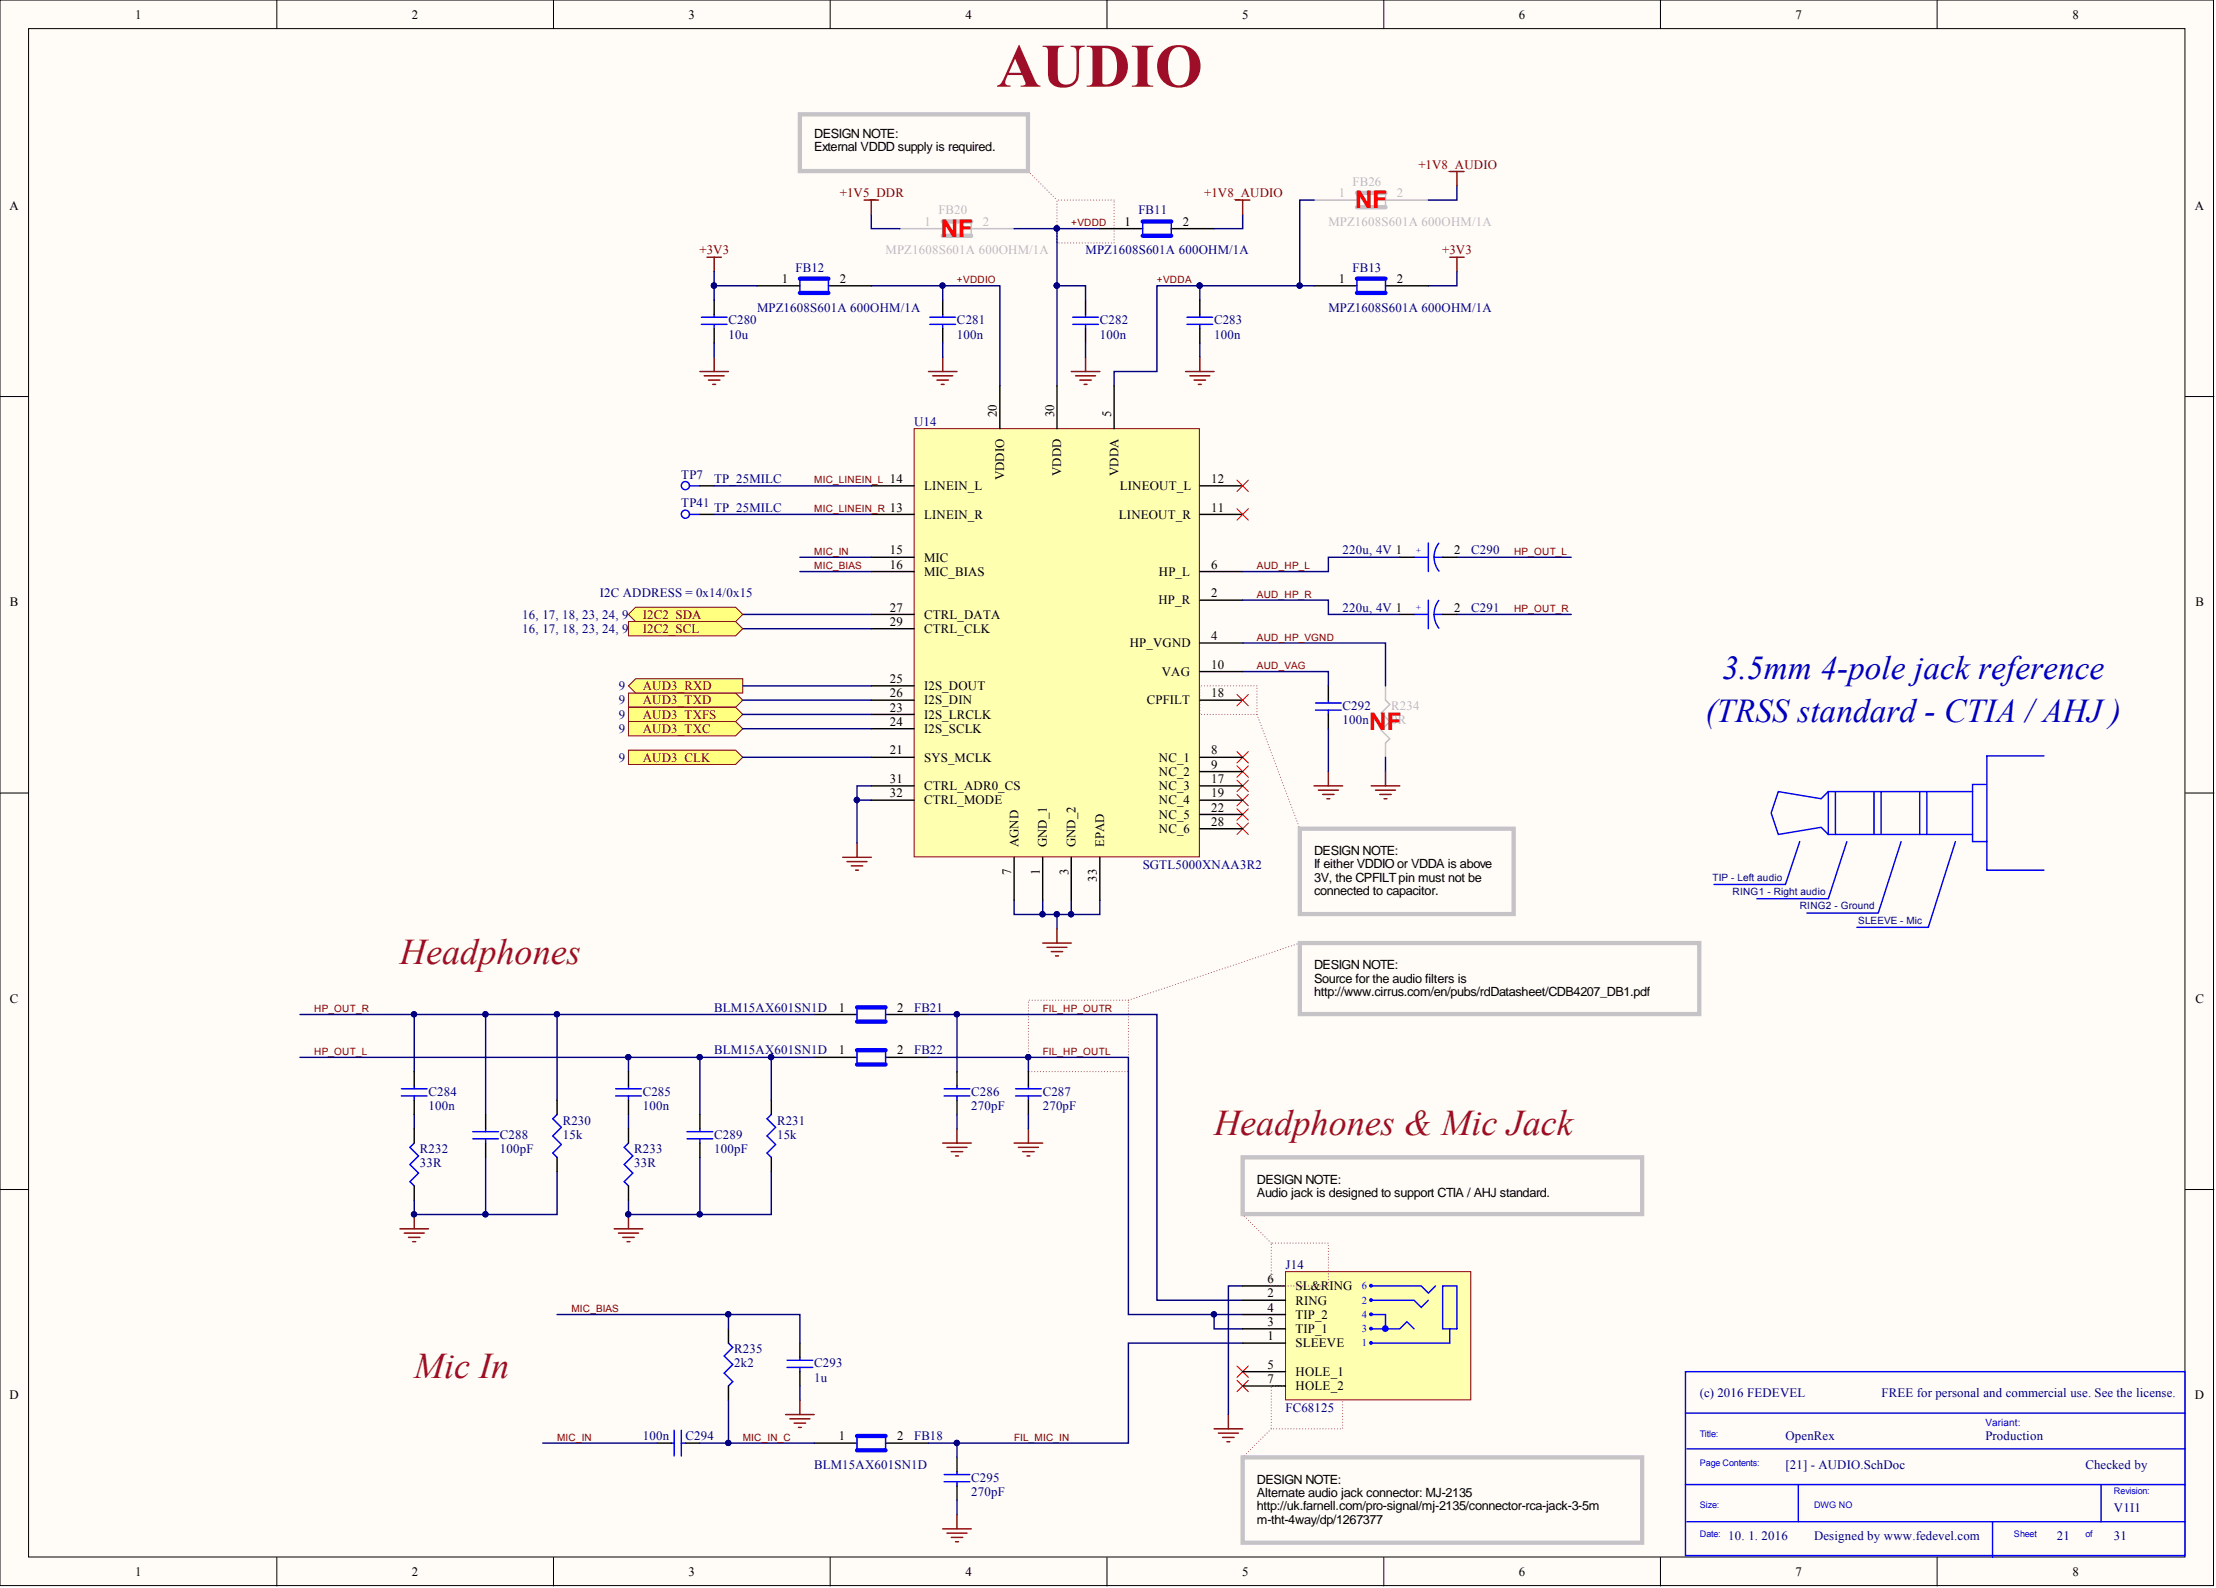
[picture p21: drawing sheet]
<svg xmlns="http://www.w3.org/2000/svg" width="393mm" height="282mm" viewBox="0 0 393 282" stroke-linecap="round" stroke-linejoin="round" font-family="sans-serif">
<defs><g id="words">
<text font-size="11" fill="#9e0e29" x="176.9" y="15.4">AUDIO</text>
<g font-size="6.4" fill="#9e0e29">
<text x="71" y="171.1">Headphones</text>
<text x="215.5" y="201.5">Headphones &amp; Mic Jack</text>
<text x="73.5" y="244.7">Mic In</text>
</g>
<g font-size="5.9" fill="#0000bf">
<text x="305.7" y="120.5">3.5mm 4-pole jack reference</text>
<text x="302.7" y="128.1">(TRSS standard - CTIA / AHJ )</text>
</g>
<g font-size="4.3" fill="#f00">
<text x="240.5" y="36.9">NF</text>
<text x="167" y="42">NF</text>
<text x="243.1" y="129.5">NF</text>
</g>
<g font-size="2.3">
<text x="24" y="3.3">1</text>
<text x="73.1" y="3.3">2</text>
<text x="122.2" y="3.3">3</text>
<text x="171.4" y="3.3">4</text>
<text x="220.5" y="3.3">5</text>
<text x="269.6" y="3.3">6</text>
<text x="318.7" y="3.3">7</text>
<text x="367.9" y="3.3">8</text>
<text x="144.5" y="24.5">DESIGN NOTE:</text>
<text x="144.5" y="26.8">External VDDD supply is required.</text>
<text x="1.7" y="37.2">A</text>
<text x="199.6" y="40.1">1</text>
<text x="209.9" y="40.1">2</text>
<text x="389.6" y="37.2">A</text>
<text x="138.8" y="50.2">1</text>
<text x="149.1" y="50.2">2</text>
<text x="237.6" y="50.2">1</text>
<text x="248" y="50.2">2</text>
<text x="177" y="74.1" transform="rotate(-90 177 74.1)">20</text>
<text x="187.1" y="74.1" transform="rotate(-90 187.1 74.1)">30</text>
<text x="197.3" y="74.1" transform="rotate(-90 197.3 74.1)">5</text>
<text x="158" y="85.7">14</text>
<text x="164" y="87">LINEIN_L</text>
<text x="178.2" y="85.2" transform="rotate(-90 178.2 85.2)">VDDIO</text>
<text x="188.4" y="84.5" transform="rotate(-90 188.4 84.5)">VDDD</text>
<text x="198.5" y="84.5" transform="rotate(-90 198.5 84.5)">VDDA</text>
<text x="198.8" y="87">LINEOUT_L</text>
<text x="215" y="85.7">12</text>
<text x="158" y="90.8">13</text>
<text x="164" y="92.1">LINEIN_R</text>
<text x="198.6" y="92.1">LINEOUT_R</text>
<text x="215" y="90.8">11</text>
<text x="158" y="98.4">15</text>
<text x="158" y="100.9">16</text>
<text x="164" y="99.7">MIC</text>
<text x="215" y="100.9">6</text>
<text x="258.1" y="98.4">2</text>
<text x="1.8" y="107.6">B</text>
<text x="164" y="102.2">MIC_BIAS</text>
<text x="205.6" y="107.3">HP_R</text>
<text x="205.7" y="102.2">HP_L</text>
<text x="215" y="106">2</text>
<text x="389.7" y="107.6">B</text>
<text x="158" y="108.6">27</text>
<text x="158" y="111.1">29</text>
<text x="164" y="109.8">CTRL_DATA</text>
<text x="164" y="112.4">CTRL_CLK</text>
<text x="215" y="113.6">4</text>
<text x="258.1" y="108.6">2</text>
<text x="200.5" y="114.9">HP_VGND</text>
<text x="206.2" y="120">VAG</text>
<text x="215" y="118.7">10</text>
<text x="158" y="121.2">25</text>
<text x="158" y="123.8">26</text>
<text x="164" y="122.5">I2S_DOUT</text>
<text x="164" y="125">I2S_DIN</text>
<text x="203.6" y="125">CPFILT</text>
<text x="215" y="123.8">18</text>
<text x="158" y="126.3">23</text>
<text x="158" y="128.8">24</text>
<text x="164" y="127.6">I2S_LRCLK</text>
<text x="164" y="130.1">I2S_SCLK</text>
<text x="158" y="133.9">21</text>
<text x="164" y="135.2">SYS_MCLK</text>
<text x="205.7" y="135.2">NC_1</text>
<text x="205.7" y="137.7">NC_2</text>
<text x="215" y="133.9">8</text>
<text x="215" y="136.5">9</text>
<text x="158" y="139">31</text>
<text x="158" y="141.5">32</text>
<text x="164" y="140.3">CTRL_ADR0_CS</text>
<text x="164" y="142.8">CTRL_MODE</text>
<text x="205.7" y="140.3">NC_3</text>
<text x="205.7" y="142.8">NC_4</text>
<text x="215" y="139">17</text>
<text x="215" y="141.5">19</text>
<text x="205.7" y="145.3">NC_5</text>
<text x="205.7" y="147.9">NC_6</text>
<text x="215" y="144.1">22</text>
<text x="215" y="146.6">28</text>
<text x="179.5" y="155.4" transform="rotate(-90 179.5 155.4)">7</text>
<text x="180.8" y="150.4" transform="rotate(-90 180.8 150.4)">AGND</text>
<text x="184.6" y="155.4" transform="rotate(-90 184.6 155.4)">1</text>
<text x="185.8" y="150.4" transform="rotate(-90 185.8 150.4)">GND_1</text>
<text x="189.6" y="155.4" transform="rotate(-90 189.6 155.4)">3</text>
<text x="190.9" y="150.4" transform="rotate(-90 190.9 150.4)">GND_2</text>
<text x="196" y="150.4" transform="rotate(-90 196 150.4)">EPAD</text>
<text x="233.3" y="151.8">DESIGN NOTE:</text>
<text x="233.3" y="154.1">If either VDDIO or VDDA is above</text>
<text x="194.7" y="156.5" transform="rotate(-90 194.7 156.5)">33</text>
<text x="233.3" y="156.5">3V, the CPFILT pin must not be</text>
<text x="233.3" y="158.9">connected to capacitor.</text>
<text x="233.3" y="172.1">DESIGN NOTE:</text>
<text x="1.8" y="178">C</text>
<text x="148.9" y="179.6">1</text>
<text x="159.2" y="179.6">2</text>
<text x="233.3" y="174.4">Source for the audio filters is</text>
<text x="233.3" y="176.8">http://www.cirrus.com/en/pubs/rdDatasheet/CDB4207_DB1.pdf</text>
<text x="389.7" y="178">C</text>
<text x="148.9" y="187.2">1</text>
<text x="159.2" y="187.2">2</text>
<text x="223.1" y="210.1">DESIGN NOTE:</text>
<text x="223.1" y="212.5">Audio jack is designed to support CTIA / AHJ standard.</text>
<text x="225" y="227.8">6</text>
<text x="225" y="230.3">2</text>
<text x="225" y="232.8">4</text>
<text x="230" y="231.6">RING</text>
<text x="230" y="229">SL&amp;RING</text>
<text x="225" y="237.9">1</text>
<text x="225" y="235.4">3</text>
<text x="230" y="239.2">SLEEVE</text>
<text x="230" y="236.6">TIP_1</text>
<text x="230" y="234.1">TIP_2</text>
<text x="225" y="243">5</text>
<text x="225" y="245.5">7</text>
<text x="230" y="244.2">HOLE_1</text>
<text x="1.7" y="248.4">D</text>
<text x="230" y="246.8">HOLE_2</text>
<text x="389.6" y="248.4">D</text>
<text x="148.9" y="255.6">1</text>
<text x="159.2" y="255.6">2</text>
<text x="223.1" y="263.4">DESIGN NOTE:</text>
<text x="223.1" y="265.7">Alternate audio jack connector: MJ-2135</text>
<text x="223.1" y="268.1">http://uk.farnell.com/pro-signal/mj-2135/connector-rca-jack-3-5m</text>
<text x="223.1" y="270.5">m-tht-4way/dp/1267377</text>
<text x="24" y="279.7">1</text>
<text x="73.1" y="279.7">2</text>
<text x="122.2" y="279.7">3</text>
<text x="171.4" y="279.7">4</text>
<text x="220.5" y="279.7">5</text>
<text x="269.6" y="279.7">6</text>
<text x="318.7" y="279.7">7</text>
<text x="367.9" y="279.7">8</text>
</g>
<g font-size="2.3" fill="#800000">
<text x="251.8" y="29.9">+1V8_AUDIO</text>
<text x="149.1" y="35">+1V5_DDR</text>
<text x="213.7" y="35">+1V8_AUDIO</text>
<text x="124.1" y="45.2">+3V3</text>
<text x="256" y="45.2">+3V3</text>
<text x="114.1" y="112.4">I2C2_SCL</text>
<text x="114.1" y="109.8">I2C2_SDA</text>
<text x="114.1" y="125">AUD3_TXD</text>
<text x="114.1" y="122.5">AUD3_RXD</text>
<text x="114.1" y="130.1">AUD3_TXC</text>
<text x="114.1" y="127.6">AUD3_TXFS</text>
<text x="114.1" y="135.2">AUD3_CLK</text>
</g>
<g font-size="2.3" fill="#bfbebc">
<text x="237.6" y="35">1</text>
<text x="240.1" y="33">FB26</text>
<text x="248" y="35">2</text>
<text x="164.1" y="40.1">1</text>
<text x="166.6" y="38">FB20</text>
<text x="174.4" y="40.1">2</text>
<text x="235.8" y="40.1">MPZ1608S601A 600OHM/1A</text>
<text x="157.2" y="45.2">MPZ1608S601A 600OHM/1A</text>
<text x="246.9" y="126.1">R234</text>
<text x="246.9" y="128.6">0R</text>
</g>
<g font-size="2.3" fill="#000080">
<text x="202.1" y="38">FB11</text>
<text x="192.7" y="45.2">MPZ1608S601A 600OHM/1A</text>
<text x="141.2" y="48.2">FB12</text>
<text x="240.1" y="48.2">FB13</text>
<text x="129.3" y="57.6">C280</text>
<text x="134.4" y="55.3">MPZ1608S601A 600OHM/1A</text>
<text x="169.9" y="57.6">C281</text>
<text x="195.2" y="57.6">C282</text>
<text x="215.5" y="57.6">C283</text>
<text x="235.8" y="55.3">MPZ1608S601A 600OHM/1A</text>
<text x="129.3" y="60.1">10u</text>
<text x="169.9" y="60.1">100n</text>
<text x="195.2" y="60.1">100n</text>
<text x="215.5" y="60.1">100n</text>
<text x="162.3" y="75.6">U14</text>
<text x="120.9" y="85">TP7</text>
<text x="126.8" y="85.7">TP_25MILC</text>
<text x="120.9" y="90">TP41</text>
<text x="126.8" y="90.8">TP_25MILC</text>
<text x="238.3" y="98.4">220u, 4V 1</text>
<text x="261.1" y="98.4">C290</text>
<text x="106.5" y="106">I2C ADDRESS = 0x14/0x15</text>
<text x="92.7" y="112.4">16, 17, 18, 23, 24, 9</text>
<text x="92.7" y="109.8">16, 17, 18, 23, 24, 9</text>
<text x="238.3" y="108.6">220u, 4V 1</text>
<text x="261.1" y="108.6">C291</text>
<text x="109.9" y="125">9</text>
<text x="109.9" y="122.5">9</text>
<text x="109.9" y="130.1">9</text>
<text x="109.9" y="127.6">9</text>
<text x="238.3" y="126.1">C292</text>
<text x="238.3" y="128.6">100n</text>
<text x="109.9" y="135.2">9</text>
<text x="202.8" y="154.2">SGTL5000XNAA3R2</text>
<text x="126.8" y="179.6">BLM15AX601SN1D</text>
<text x="162.3" y="179.6">FB21</text>
<text x="126.8" y="187.2">BLM15AX601SN1D</text>
<text x="162.3" y="187.2">FB22</text>
<text x="76.1" y="194.5">C284</text>
<text x="76.1" y="197.1">100n</text>
<text x="114.1" y="194.5">C285</text>
<text x="114.1" y="197.1">100n</text>
<text x="172.4" y="194.5">C286</text>
<text x="172.4" y="197.1">270pF</text>
<text x="185.1" y="194.5">C287</text>
<text x="185.1" y="197.1">270pF</text>
<text x="88.7" y="202.1">C288</text>
<text x="99.9" y="199.6">R230</text>
<text x="99.9" y="202.1">15k</text>
<text x="126.8" y="202.1">C289</text>
<text x="137.9" y="199.6">R231</text>
<text x="137.9" y="202.1">15k</text>
<text x="74.5" y="204.7">R232</text>
<text x="74.5" y="207.2">33R</text>
<text x="88.7" y="204.7">100pF</text>
<text x="112.6" y="204.7">R233</text>
<text x="112.6" y="207.2">33R</text>
<text x="126.8" y="204.7">100pF</text>
<text x="228.2" y="225.2">J14</text>
<text x="130.3" y="240.2">R235</text>
<text x="130.3" y="242.7">2k2</text>
<text x="144.5" y="242.7">C293</text>
<text x="144.5" y="245.3">1u</text>
<text x="228.2" y="250.6">FC68125</text>
<text x="301.7" y="248">(c) 2016 FEDEVEL</text>
<text x="334" y="248">FREE for personal and commercial use. See the license.</text>
<text x="114.1" y="255.6">100n</text>
<text x="121.7" y="255.6">C294</text>
<text x="162.3" y="255.6">FB18</text>
<text x="316.9" y="255.6">OpenRex</text>
<text x="352.4" y="255.6">Production</text>
<text x="144.5" y="260.7">BLM15AX601SN1D</text>
<text x="172.4" y="263">C295</text>
<text x="316.9" y="260.7">[21] - AUDIO.SchDoc</text>
<text x="370.2" y="260.7">Checked by</text>
<text x="172.4" y="265.5">270pF</text>
<text x="375.2" y="268.3">V1I1</text>
<text x="306.8" y="273.4">10. 1. 2016</text>
<text x="322" y="273.4">Designed by www.fedevel.com</text>
<text x="365.1" y="273.4">21</text>
<text x="375.2" y="273.4">31</text>
</g>
<g font-size="1.9" fill="#00f">
<text x="241.7" y="231.4">2</text>
<text x="241.7" y="228.8">6</text>
<text x="241.7" y="233.9">4</text>
<text x="241.7" y="239">1</text>
<text x="241.7" y="236.5">3</text>
</g>
<g font-size="1.8" fill="#800000">
<text x="190.2" y="40.2">+VDDD</text>
<text x="169.9" y="50.3">+VDDIO</text>
<text x="205.4" y="50.3">+VDDA</text>
<text x="144.5" y="85.8">MIC_LINEIN_L</text>
<text x="144.5" y="90.9">MIC_LINEIN_R</text>
<text x="144.5" y="101">MIC_BIAS</text>
<text x="144.5" y="98.5">MIC_IN</text>
<text x="223.1" y="101">AUD_HP_L</text>
<text x="268.7" y="98.5">HP_OUT_L</text>
<text x="223.1" y="106.1">AUD_HP_R</text>
<text x="223.1" y="113.7">AUD_HP_VGND</text>
<text x="268.7" y="108.6">HP_OUT_R</text>
<text x="223.1" y="118.8">AUD_VAG</text>
<text x="55.8" y="179.6">HP_OUT_R</text>
<text x="185.1" y="179.6">FIL_HP_OUTR</text>
<text x="55.8" y="187.3">HP_OUT_L</text>
<text x="185.1" y="187.3">FIL_HP_OUTL</text>
<text x="101.4" y="232.9">MIC_BIAS</text>
<text x="98.9" y="255.7">MIC_IN</text>
<text x="131.8" y="255.7">MIC_IN_C</text>
<text x="180" y="255.7">FIL_MIC_IN</text>
</g>
<g font-size="1.8" fill="#000080">
<text x="304" y="156.3">TIP - Left audio</text>
<text x="307.5" y="158.9">RING1 - Right audio</text>
<text x="319.5" y="161.4">RING2 - Ground</text>
<text x="329.9" y="163.9">SLEEVE - Mic</text>
</g>
<text font-size="1.8" fill="#00f" x="352.4" y="253.2">Variant:</text>
<g font-size="1.6" fill="#00f">
<text x="252.3" y="98.2" transform="rotate(-90 252.3 98.2)">+</text>
<text x="252.3" y="108.3" transform="rotate(-90 252.3 108.3)">+</text>
<text x="301.7" y="255.1">Title:</text>
<text x="301.7" y="260.1">Page Contents:</text>
<text x="301.7" y="267.7">Size:</text>
<text x="322" y="267.7">DWG NO</text>
<text x="375.2" y="265.2">Revision:</text>
<text x="301.7" y="272.8">Date:</text>
<text x="357.5" y="272.8">Sheet</text>
<text x="370.2" y="272.8">of</text>
</g>
</g></defs>
<g fill="#fffcf8" stroke="#000" stroke-width=".18">
<path d="M0 0h392.9v281.4h-392.9z"/>
<path d="M5.1 5.1h382.7v271.3h-382.7z"/>
</g>
<g fill="none" stroke="#000" stroke-width=".18">
<path d="M49.1 0v5.1M98.2 0v5.1M147.4 0v5.1M196.5 0v5.1M245.6 0v5.1M294.7 0v5.1M343.8 0v5.1M0 70.4h5.1M387.9 70.4h5.1M0 140.8h5.1M387.9 140.8h5.1M0 211.1h5.1"/>
<path d="M387.9 211.1h5.1M49.1 276.4v5.1M98.2 276.4v5.1M147.4 276.4v5.1M196.5 276.4v5.1M245.6 276.4v5.1M294.7 276.4v5.1M343.8 276.4v5.1"/>
</g>
<path d="M182.5 30.4l5.1 5.1M197.8 35.5h-10.2v7.6h10.2v-7.6M223.1 126.8l7.6 20.3M223.1 121.7h-10.1v5.1h10.1v-5.1M200.3 177.5l30.4-10.1M200.3 177.5h-17.8v12.7h17.8v-12.7M225.6 253.6l-5 5.1M238.3 246h-12.7v7.6h12.7v-7.6" fill="none" stroke="#c5008e" stroke-width=".18" stroke-dasharray="0 .5"/>
<g fill="none" stroke="#000080" stroke-width=".25">
<path d="M73.5 180.1v10.1M73.5 197.8v2.6M86.2 180.1v17.7M98.9 180.1v15.2M111.6 187.7v2.5M111.6 197.8v2.6M124.2 187.7v10.1M136.9 187.7v7.6M169.9 180.1v10.1M169.9 197.8v2.6M182.5 187.7v2.5M182.5 197.8v2.6"/>
<path d="M86.2 205.4v10.2M98.9 208v7.6h-25.4v-2.6M124.2 205.4v10.2M136.9 208v7.6h-25.3v-2.6M215.5 233.3v2.6h5.1M220.6 228.3h-2.6v22.8M96.3 256.2h20.3M142 246v2.5M169.9 256.2v2.5M169.9 266.3v2.5"/>
</g>
<g fill="#000080" stroke="#000080" stroke-width=".18">
<circle cx="73.5" cy="180" r=".47"/>
<circle cx="111.5" cy="187.6" r=".47"/>
<circle cx="86.2" cy="180" r=".47"/>
<circle cx="98.8" cy="180" r=".47"/>
<circle cx="124.2" cy="187.6" r=".47"/>
<circle cx="136.9" cy="187.6" r=".47"/>
<circle cx="73.5" cy="215.5" r=".47"/>
<circle cx="111.5" cy="215.5" r=".47"/>
<circle cx="124.2" cy="215.5" r=".47"/>
<circle cx="86.2" cy="215.5" r=".47"/>
<circle cx="169.8" cy="180" r=".47"/>
<circle cx="182.5" cy="187.6" r=".47"/>
<circle cx="215.5" cy="233.3" r=".47"/>
<circle cx="169.8" cy="256.1" r=".47"/>
</g>
<g fill="none" stroke="#800000" stroke-width=".25">
<path d="M71 218.1h5.1M71.8 218.9h3.5M72.5 219.6h2M73.5 215.6v2.5M109 218.1h5.1M109.8 218.9h3.5M110.5 219.6h2.1M111.6 215.6v2.5M167.3 202.9h5.1M168.1 203.7h3.5M168.9 204.4h2M169.6 205.2h.5"/>
<path d="M169.9 200.4v2.5M180 202.9h5.1M180.8 203.7h3.5M181.5 204.4h2.1M182.3 205.2h.5M182.5 200.4v2.5M73.3 220.4h.5M111.3 220.4h.5M139.4 251.1h5.1M140.2 251.8h3.6M141 252.6h2M141.7 253.4h.5"/>
<path d="M142 248.5v2.6M215.5 253.6h5.1M216.3 254.4h3.5M217 255.1h2.1M217.8 255.9h.5M218 251.1v2.5M167.3 271.4h5.1M168.1 272.1h3.5M168.9 272.9h2M169.6 273.7h.5M169.9 268.8v2.6"/>
</g>
<g fill="none" stroke="#000" stroke-width=".25">
<path d="M73.5 190.2v2.6M73.5 195.3v2.5M86.2 197.8v2.6M98.9 195.3v2.5M111.6 190.2v2.6M111.6 195.3v2.5M124.2 197.8v2.6M136.9 195.3v2.5M144.5 180.1h7.6M144.5 187.7h7.6M157.2 180.1h7.6M157.2 187.7h7.6"/>
<path d="M169.9 190.2v2.6M169.9 195.3v2.5M182.5 190.2v2.6M182.5 195.3v2.5M73.5 200.4v2.5M73.5 210.5v2.5M86.2 202.9v2.5M98.9 205.4v2.6M111.6 200.4v2.5M111.6 210.5v2.5M124.2 202.9v2.5M136.9 205.4v2.6"/>
<path d="M129.3 235.9v2.5M142 238.4v2.5M116.6 256.2h2.6M121.7 256.2h2.5M129.3 246v2.5M142 243.5v2.5M144.5 256.2h7.6M157.2 256.2h7.6M169.9 258.7v2.5M169.9 263.8v2.5"/>
</g>
<g fill="none" stroke="#00f" stroke-width=".25">
<path d="M352.4 139.2h-2.3v10.2h2.6M362.8 134.2h-10.1v20.3h10.1M319.5 149.4l-2.6 7.6h-12.7M324.5 140.5l-1.2 1.3-7.6-1.3-1.3 3.8 1.3 3.8 7.6-1.3 1.2 1.3M325.8 140.5v7.6M327.8 149.4l-3.3 10.1h-12.7M332.6 140.5v7.6M333.9 140.5v7.6M337.5 149.4l-4.1 12.7h-12.7M340.8 140.5v7.6M342 140.5v7.6M347.1 149.4l-4.8 15.2h-12.7"/>
<path d="M350.1 140.5h-25.6v7.6h25.6M152.1 178.8v2.5M157.2 178.8v2.5M71.2 194.5h4.6M71.2 193.3h4.6M73.5 192.8v.5M73.5 194.5v.8M98.9 197.8l-.8 .8 1.5 1.5-1.5 1.5 1.5 1.6-1.5 1.5 .8 .7M109.3 194.5h4.5M109.3 193.3h4.5M111.6 192.8v.5M111.6 194.5v.8"/>
<path d="M136.9 197.8l-.8 .8 1.6 1.5-1.6 1.5 1.6 1.6-1.6 1.5 .8 .7M152.1 186.4v2.5M157.2 186.4v2.5M167.6 194.5h4.6M167.6 193.3h4.6M169.9 192.8v.5M169.9 194.5v.8M180.3 194.5h4.5M180.3 193.3h4.5M182.5 192.8v.5M182.5 194.5v.8M73.5 202.9l-.7 .8 1.5 1.5-1.5 1.5 1.5 1.5-1.5 1.5 .7 .8"/>
<path d="M83.9 202.1h4.6M83.9 200.9h4.6M86.2 200.4v.5M86.2 202.1v.8M111.6 202.9l-.8 .8 1.5 1.5-1.5 1.5 1.5 1.5-1.5 1.5 .8 .8M122 202.1h4.5M122 200.9h4.5M124.2 200.4v.5M124.2 202.1v.8M129.3 238.4l.8 .8-1.6 1.5 1.6 1.5-1.6 1.5 1.6 1.6-.8 .7M119.2 256.2h.5M119.7 253.9v4.5"/>
<path d="M120.9 256.2h.8M120.9 253.9v4.5M139.7 242.7h4.6M139.7 241.4h4.6M142 240.9v.5M142 242.7v.8M152.1 254.9v2.5M157.2 254.9v2.5M167.6 263h4.6M167.6 261.7h4.6M169.9 261.2v.5M169.9 263v.8"/>
</g>
<path d="M152.1 178.8h5.1M152.1 181.3h5.1M152.1 188.9h5.1M152.1 186.4h5.1M152.1 257.4h5.1M152.1 254.9h5.1" fill="none" stroke="#00f" stroke-width=".76"/>
<path d="M219.6 245l2 2M219.6 242.5l2 2M221.6 245l-2 2M221.6 242.5l-2 2" fill="none" stroke="#f00" stroke-width=".18"/>
<g fill="#ffff80" stroke="#800000" stroke-width=".18">
<path d="M111.6 128.1h19l1.2 1.2-1.2 1.3h-19z" fill-rule="evenodd"/>
<path d="M111.6 123h19l1.2 1.3-1.2 1.2h-19z" fill-rule="evenodd"/>
<path d="M111.6 125.5h19l1.2 1.3-1.2 1.3h-19z" fill-rule="evenodd"/>
<path d="M112.8 120.5h19v2.5h-19l-1.2-1.3z" fill-rule="evenodd"/>
<path d="M111.6 133.2h19l1.2 1.2-1.2 1.3h-19z" fill-rule="evenodd"/>
</g>
<g fill="none" stroke="#000080" stroke-width=".25">
<path d="M154.7 38v2.6h5M220.6 38v2.6h-5.1M126.8 48.2v5.1M126.8 50.7h7.6M154.7 50.7h22.8v17.8M167.3 50.7v2.6M180 40.6h15.2M187.6 50.7h5.1v2.6M187.6 40.6v27.9M213 53.3v-2.6h-7.6v15.2h-7.6v2.6M258.6 48.2v2.5h-5.1M126.8 60.9v2.5"/>
<path d="M167.3 60.9v2.5M192.7 60.9v2.5M213 60.9v2.5M142 98.9h12.7M258.6 98.9h20.3M131.8 109.1h22.9M131.8 111.6h22.9M142 101.5h12.7M220.6 119.2h15.2v2.5M258.6 109.1h20.3M131.8 121.7h22.9M131.8 124.3h22.9"/>
<path d="M131.8 126.8h22.9M131.8 129.3h22.9M131.8 134.4h22.9M154.7 139.5h-2.6v10.1M235.8 129.3v7.7M152.1 142h2.6M180 159.8v2.5h15.2v-2.5M185.1 159.8v2.5M190.2 159.8v2.5M187.6 162.3v2.6"/>
</g>
<g fill="#000080" stroke="#000080" stroke-width=".18">
<circle cx="185" cy="162.3" r=".47"/>
<circle cx="187.6" cy="162.3" r=".47"/>
<circle cx="190.1" cy="162.3" r=".47"/>
<circle cx="212.9" cy="50.7" r=".47"/>
<circle cx="152.1" cy="142" r=".47"/>
<circle cx="167.3" cy="50.7" r=".47"/>
<circle cx="126.7" cy="50.7" r=".47"/>
<circle cx="187.6" cy="40.5" r=".47"/>
<circle cx="187.6" cy="50.7" r=".47"/>
</g>
<g fill="none" stroke="#800000" stroke-width=".25">
<path d="M125.5 45.7h2.5M126.8 45.7v2.5M257.3 45.7h2.6M258.6 45.7v2.5M124.2 65.9h5.1M125 66.7h3.5M125.8 67.5h2M126.5 68.2h.5M126.8 63.4v2.5M164.8 65.9h5.1M165.6 66.7h3.5M166.3 67.5h2"/>
<path d="M167.1 68.2h.5M167.3 63.4v2.5M190.2 65.9h5M190.9 66.7h3.6M191.7 67.5h2M192.4 68.2h.5M192.7 63.4v2.5M210.4 65.9h5.1M211.2 66.7h3.5M212 67.5h2M212.7 68.2h.5M213 63.4v2.5"/>
<path d="M233.3 139.5h5M235.8 137v2.5M149.6 152.2h5.1M150.3 152.9h3.6M151.1 153.7h2M151.9 154.5h.5M152.1 149.6v2.6M234 140.3h3.6M234.8 141h2M235.5 141.8h.5M185.1 167.4h5.1M185.8 168.2h3.6"/>
<path d="M186.6 168.9h2M187.4 169.7h.5M187.6 164.9v2.5"/>
</g>
<path d="M219.6 133.4l2 2M219.6 135.9l2 2.1M219.6 138.5l2 2M221.6 133.4l-2 2M221.6 135.9l-2 2.1M221.6 138.5l-2 2M219.6 141l2 2M219.6 143.6l2 2M219.6 146.1l2 2M221.6 141l-2 2M221.6 143.6l-2 2M221.6 146.1l-2 2" fill="none" stroke="#f00" stroke-width=".18"/>
<g fill="none" stroke="#00f" stroke-width=".25">
<path d="M202.8 39.3v2.6M207.9 39.3v2.6M124.5 57.6h4.5M124.5 56.3h4.5M126.8 55.8v.5M126.8 57.6v.7M142 49.5v2.5M147.1 49.5v2.5M165.1 57.6h4.5M165.1 56.3h4.5M167.3 55.8v.5M167.3 57.6v.7"/>
<path d="M190.4 57.6h4.6M190.4 56.3h4.6M192.7 55.8v.5M192.7 57.6v.7M240.9 49.5v2.5M245.9 49.5v2.5M233.5 126.1h4.6M233.5 124.8h4.6M235.8 124.3v.5M235.8 126.1v.7"/>
</g>
<g fill="none" stroke="#000" stroke-width=".25">
<path d="M126.8 53.3v2.5M126.8 58.3v2.6M134.4 50.7h7.6M147.1 50.7h7.6M167.3 53.3v2.5M167.3 58.3v2.6M192.7 53.3v2.5M192.7 58.3v2.6M195.2 40.6h7.6M207.9 40.6h7.6M233.3 50.7h7.6M245.9 50.7h7.6"/>
<path d="M235.8 121.7v2.6M235.8 126.8v2.5"/>
</g>
<path d="M142 20.3h40.5v10.1h-40.5zM230.7 147.1h38v15.1h-38z" fill="none" stroke="#c6c3c6" stroke-width=".76"/>
<path d="M202.8 39.3h5.1M142 52h5.1M142 49.5h5.1M202.8 41.9h5.1M240.9 52h5M240.9 49.5h5" fill="none" stroke="#00f" stroke-width=".76"/>
<path d="M167.3 39.3v2.6M172.4 39.3v2.6M159.7 40.6h7.6M172.4 40.6h7.6" fill="none" stroke="#bfbebc" stroke-width=".25"/>
<path d="M167.3 39.3h5.1M167.3 41.9h5.1" fill="none" stroke="#bfbebc" stroke-width=".76"/>
<path d="M162.3 76.1h50.6v76h-50.6z" fill="#ffffb0" stroke="#800000" stroke-width=".18"/>
<g fill="none" stroke="#000" stroke-width=".25">
<path d="M213 53.3v2.5M213 58.3v2.6M177.5 68.5v7.6M187.6 68.5v7.6M197.8 68.5v7.6M154.7 91.3h7.6M154.7 86.2h7.6M154.7 98.9h7.6M213 91.3h7.6M213 86.2h7.6M248.5 98.9h2.5M256.1 98.9h2.5"/>
<path d="M154.7 101.5h7.6M154.7 109.1h7.6M154.7 111.6h7.6M213 106.5h7.6M213 114.1h7.6M213 101.5h7.6M213 119.2h7.6M248.5 109.1h2.5M256.1 109.1h2.5M154.7 134.4h7.6M154.7 139.5h7.6M154.7 124.3h7.6"/>
<path d="M154.7 126.8h7.6M154.7 129.3h7.6M154.7 121.7h7.6M213 134.4h7.6M213 137h7.6M213 139.5h7.6M213 124.3h7.6M154.7 142h7.6M180 152.2v7.6M185.1 152.2v7.6M190.2 152.2v7.6M195.2 152.2v7.6"/>
<path d="M213 142h7.6M213 144.6h7.6M213 147.1h7.6"/>
</g>
<path d="M219.6 123.3l2 2M221.6 123.3l-2 2" fill="none" stroke="#f00" stroke-width=".18"/>
<path d="M233.3 35.5h7.6M240.9 34.2v2.6M245.9 34.2v2.6M245.9 35.5h7.6M245.9 121.7v2.6l.8 .7-1.5 1.6 1.5 1.5-1.5 1.5 1.5 1.5-.8 .8v2.5" fill="none" stroke="#bfbebc" stroke-width=".25"/>
<path d="M233.3 35.5h-2.6v15.2h-17.7M258.6 33v2.5h-5.1M230.7 50.7h2.6M248.5 98.9h-12.7v2.6h-15.2M220.6 114.1h25.3v7.6M245.9 134.4v2.6M53.2 187.7h91.3M53.2 180.1h91.3" fill="none" stroke="#000080" stroke-width=".25"/>
<path d="M243.4 139.5h5.1M245.9 137v2.5M244.2 140.3h3.5M244.9 141h2M245.7 141.8h.5" fill="none" stroke="#800000" stroke-width=".25"/>
<path d="M240.9 36.8h5M240.9 34.2h5" fill="none" stroke="#bfbebc" stroke-width=".76"/>
<g fill="#000080" stroke="#000080" stroke-width=".18">
<circle cx="230.7" cy="50.7" r=".47"/>
<circle cx="212.9" cy="50.7" r=".47"/>
<circle cx="111.5" cy="187.6" r=".47"/>
<circle cx="124.2" cy="187.6" r=".47"/>
<circle cx="136.9" cy="187.6" r=".47"/>
<circle cx="73.5" cy="180" r=".47"/>
<circle cx="86.2" cy="180" r=".47"/>
<circle cx="98.8" cy="180" r=".47"/>
</g>
<g fill="none" stroke="#00f" stroke-width=".25">
<path d="M210.7 57.6h4.6M210.7 56.3h4.6M213 55.8v.5M213 57.6v.7M251 98.9h2.5M253.5 96.4v5.1M254.6 98.9h1.5M254.6 98.9a4 4 0 0 0 .8 2.5M255.4 96.4a4 4 0 0 0-.8 2.5M251 109.1h2.5M253.5 106.5v5.1M254.6 109.1h1.5"/>
<path d="M254.6 109.1a4 4 0 0 0 .8 2.4M255.4 106.6a4 4 0 0 0-.8 2.5"/>
</g>
<g fill="#ffff80" stroke="#800000" stroke-width=".18">
<path d="M111.6 110.3h19l1.2 1.3-1.2 1.3h-19z" fill-rule="evenodd"/>
<path d="M112.8 107.8h17.8l1.2 1.3-1.2 1.2h-17.8l-1.2-1.2z" fill-rule="evenodd"/>
</g>
<path d="M219.6 90.3l2 2M219.6 85.2l2 2M221.6 90.3l-2 2M221.6 85.2l-2 2" fill="none" stroke="#f00" stroke-width=".18"/>
<path d="M220.6 258.7h70.9v15.1h-70.9z" fill="none" stroke="#c6c3c6" stroke-width=".76"/>
<path d="M153.4 35.5h2.5M154.7 35.5v2.5M219.3 35.5h2.5M220.6 35.5v2.5M257.3 30.4h2.6M258.6 30.4v2.6" fill="none" stroke="#800000" stroke-width=".25"/>
<path d="M220.6 106.5h15.2v2.6h12.7M164.8 187.7h35.5v45.6h20.3M164.8 180.1h40.6v50.7h15.2M98.9 233.3h30.4v2.6M129.3 233.3h12.7v5.1M220.6 238.4h-20.3v17.8h-35.5M124.2 256.2h20.3M129.3 248.5v7.7" fill="none" stroke="#000080" stroke-width=".25"/>
<g fill="#000080" stroke="#000080" stroke-width=".18">
<circle cx="129.3" cy="233.3" r=".47"/>
<circle cx="129.3" cy="256.1" r=".47"/>
<circle cx="169.8" cy="256.1" r=".47"/>
<circle cx="182.5" cy="187.6" r=".47"/>
<circle cx="215.5" cy="233.3" r=".47"/>
<circle cx="169.8" cy="180" r=".47"/>
</g>
<path d="M228.2 225.7h32.9v22.8h-32.9z" fill="#ffffb0" stroke="#800000" stroke-width=".18"/>
<path d="M124.2 86.2h2.6M124.2 91.3h2.6M220.6 238.4h7.6M220.6 230.8h7.6M220.6 235.9h7.6M220.6 228.3h7.6M220.6 233.3h7.6M220.6 243.5h7.6M220.6 246h7.6" fill="none" stroke="#000" stroke-width=".25"/>
<g fill="none" stroke="#00f" stroke-width=".25">
<path d="M122.5 86.2h1.7M122.5 91.3h1.7M243.4 228.3h8.9l1.2 1.2 1.3-1.2M243.4 235.9h5.1l1.2-1.3 1.3 1.3M243.4 230.8h7.6l1.3 1.3 1.2-1.3M243.4 233.3h2.5v2.6M256.1 228.3h2.5v7.6h-2.5zM257.3 235.9v2.5h-13.9M299.2 243.5h88.6v32.6h-88.6zM299.2 250.8h88.7M299.4 257.2h88.5M299.2 263.5h88.7"/>
<path d="M299.4 270.1h88.5M319.2 263.5v6.6M353.7 270.1v6.3M373 263.5v6.6"/>
<circle cx="121.7" cy="91.3" r=".72"/>
<circle cx="121.7" cy="86.2" r=".72"/>
</g>
<g fill="#00f" stroke="#00f" stroke-width=".25">
<circle cx="243.4" cy="228.2" r=".22"/>
<circle cx="243.4" cy="235.8" r=".22"/>
<circle cx="243.4" cy="238.4" r=".22"/>
<circle cx="243.4" cy="230.8" r=".22"/>
<circle cx="243.4" cy="233.3" r=".22"/>
<circle cx="245.9" cy="235.8" r=".47"/>
</g>
<path d="M126.8 86.2h27.9M126.8 91.3h27.9" fill="none" stroke="#000080" stroke-width=".25"/>
<path d="M230.7 167.4h70.9v12.6h-70.9zM220.6 205.4h70.9v10.1h-70.9z" fill="none" stroke="#c6c3c6" stroke-width=".76"/>
<path d="M225.6 220.6l-5-5M235.8 223.2v-2.6h-10.2v7.7h10.2v-5.1" fill="none" stroke="#c5008e" stroke-width=".18" stroke-dasharray="0 .5"/>
<use href="#words"/>
</svg>
